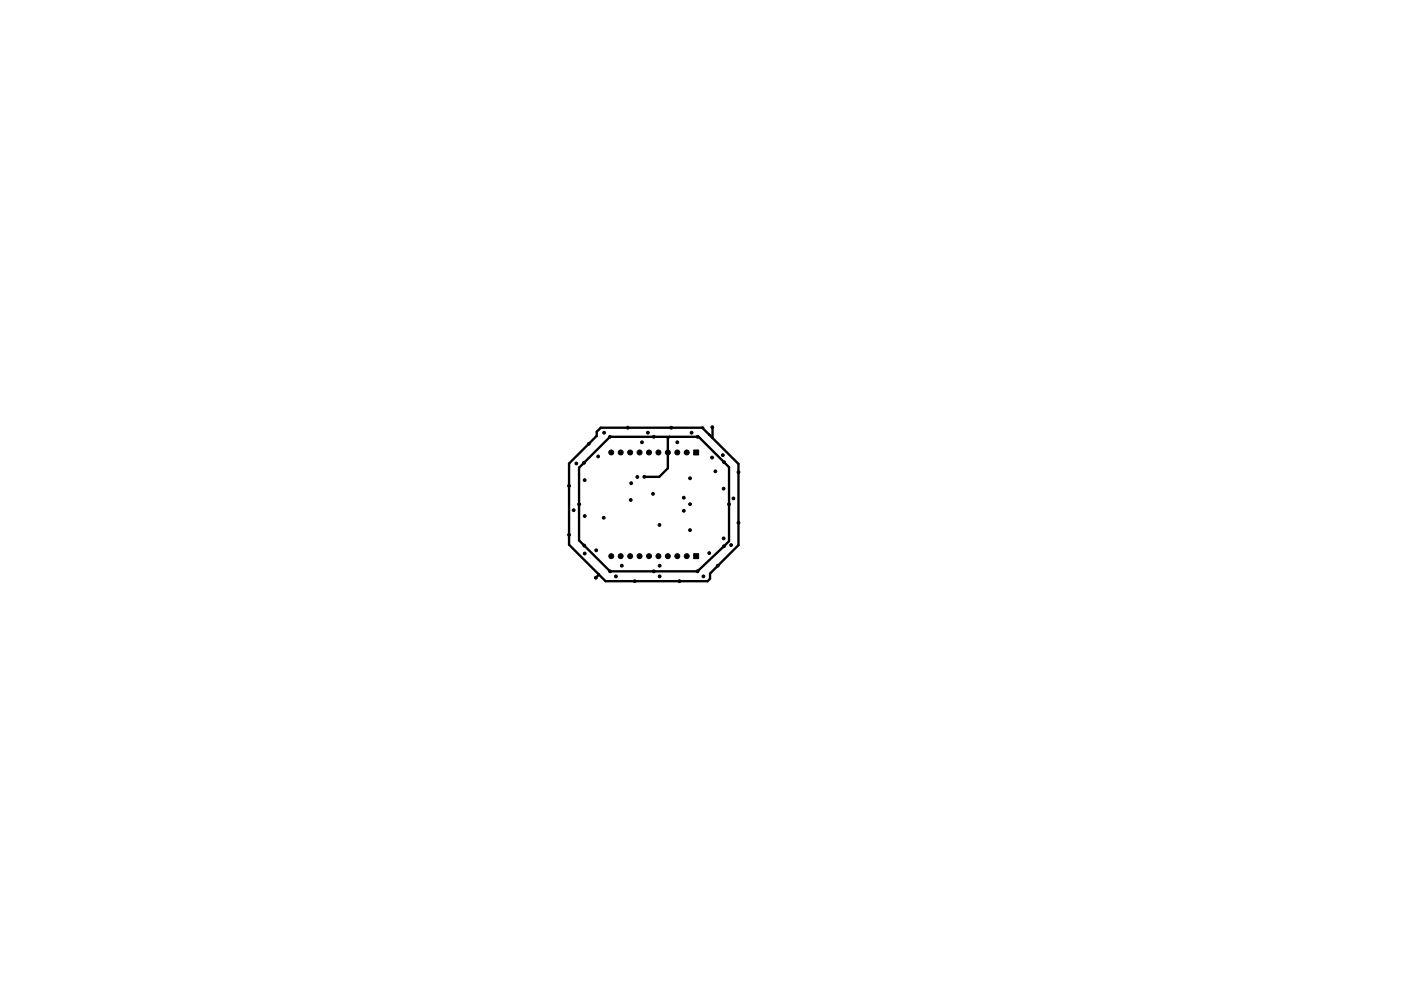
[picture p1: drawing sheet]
<svg xmlns="http://www.w3.org/2000/svg" width="297mm" height="210mm" viewBox="0 0 297 210" stroke-linecap="round" stroke-linejoin="round" font-family="sans-serif">
<g fill="#000" stroke="#000" stroke-width=".21">
<path d="M147.1 95.5h1v1h-1zM147.1 117.5h1v1h-1z"/>
<circle cx="122.2" cy="98.3" r=".3"/>
<circle cx="123.8" cy="98.2" r=".3"/>
<circle cx="124.8" cy="94.2" r=".3"/>
<circle cx="126.8" cy="96.8" r=".3"/>
<circle cx="128.1" cy="91.8" r=".3"/>
<circle cx="129.3" cy="92.7" r=".3"/>
<circle cx="129.6" cy="96" r=".52"/>
<circle cx="131.6" cy="96" r=".52"/>
<circle cx="133.1" cy="90.7" r=".3"/>
<circle cx="133.6" cy="96" r=".52"/>
<circle cx="135.6" cy="96" r=".52"/>
<circle cx="136.1" cy="93.8" r=".3"/>
<circle cx="137.4" cy="91.8" r=".3"/>
<circle cx="137.6" cy="96" r=".52"/>
<circle cx="138.6" cy="92.7" r=".3"/>
<circle cx="139.6" cy="96" r=".52"/>
<circle cx="141.6" cy="96" r=".52"/>
<circle cx="142.3" cy="90.7" r=".3"/>
<circle cx="143.6" cy="96" r=".52"/>
<circle cx="143.6" cy="93.8" r=".3"/>
<circle cx="145.6" cy="96" r=".52"/>
<circle cx="146.6" cy="91.8" r=".3"/>
<circle cx="147.9" cy="92.7" r=".3"/>
<circle cx="151" cy="97.1" r=".3"/>
<circle cx="151" cy="90.6" r=".3"/>
<circle cx="151.7" cy="100" r=".3"/>
<circle cx="153.3" cy="96.6" r=".3"/>
<circle cx="153.5" cy="98.1" r=".3"/>
<circle cx="120.7" cy="113.5" r=".3"/>
<circle cx="120.7" cy="103.1" r=".3"/>
<circle cx="121.6" cy="108.2" r=".3"/>
<circle cx="122.8" cy="107" r=".3"/>
<circle cx="123.9" cy="115.8" r=".3"/>
<circle cx="124" cy="101.9" r=".3"/>
<circle cx="124" cy="109.5" r=".3"/>
<circle cx="124" cy="117.4" r=".3"/>
<circle cx="126.4" cy="116.8" r=".3"/>
<circle cx="128" cy="109.8" r=".3"/>
<circle cx="129.6" cy="118" r=".53"/>
<circle cx="131.6" cy="118" r=".53"/>
<circle cx="133.6" cy="118" r=".53"/>
<circle cx="133.7" cy="106.1" r=".3"/>
<circle cx="133.8" cy="102.5" r=".3"/>
<circle cx="135.1" cy="101.2" r=".3"/>
<circle cx="135.6" cy="118" r=".53"/>
<circle cx="136.6" cy="101.2" r=".3"/>
<circle cx="137.6" cy="118" r=".53"/>
<circle cx="138.5" cy="104.8" r=".3"/>
<circle cx="139.6" cy="118" r=".53"/>
<circle cx="139.8" cy="111.4" r=".3"/>
<circle cx="141.6" cy="118" r=".53"/>
<circle cx="143.6" cy="118" r=".53"/>
<circle cx="145" cy="105.6" r=".3"/>
<circle cx="145" cy="108.4" r=".3"/>
<circle cx="145.6" cy="118" r=".53"/>
<circle cx="146.3" cy="112.5" r=".3"/>
<circle cx="146.3" cy="101.5" r=".3"/>
<circle cx="146.3" cy="107" r=".3"/>
<circle cx="150.4" cy="117.3" r=".3"/>
<circle cx="153.4" cy="103.7" r=".3"/>
<circle cx="153.4" cy="114.2" r=".3"/>
<circle cx="153.5" cy="115.9" r=".3"/>
<circle cx="154.6" cy="107" r=".3"/>
<circle cx="155" cy="115.6" r=".3"/>
<circle cx="155.5" cy="105.7" r=".3"/>
<circle cx="156.6" cy="110.9" r=".3"/>
<circle cx="156.6" cy="100.2" r=".3"/>
<circle cx="126.3" cy="122.6" r=".3"/>
<circle cx="129.3" cy="121.2" r=".3"/>
<circle cx="130.6" cy="122.3" r=".3"/>
<circle cx="131.8" cy="120" r=".3"/>
<circle cx="134.6" cy="123.3" r=".3"/>
<circle cx="138.6" cy="121.2" r=".3"/>
<circle cx="139.9" cy="120" r=".3"/>
<circle cx="139.9" cy="122.3" r=".3"/>
<circle cx="144.1" cy="123.3" r=".3"/>
<circle cx="147.9" cy="121.2" r=".3"/>
<circle cx="149.1" cy="122.3" r=".3"/>
<circle cx="152.2" cy="120" r=".3"/>
</g>
<path d="M122.8 99.2l6.5-6.5h18.8l6.5 6.4v15.7l-6.7 6.4h-18.6l-6.5-6.6zM141.9 92.7l-.3 .3v6.3l-1.8 1.9h-3.2M148.9 90.7l7.7 7.7v17.3l-6.1 6v1.1l-.5 .5h-21.6l-1.4-1.4M149.1 90.7h-21.7l-.9 .9v.9l-5.9 5.8v17.3l6.4 6.3M150.4 92.3h.1M151 90.6l.1 2.3M123.9 115.8h.1M127 121.9l-.7 .7M127 121.9h.1M147.9 121.2h.1M152.2 120h.1" fill="none" stroke="#000" stroke-width=".5"/>
<path d="M141.6 96v.2" fill="none" stroke="#000" stroke-width=".4"/>
<circle cx="122.8" cy="107" r=".25" fill="#000"/>
</svg>
